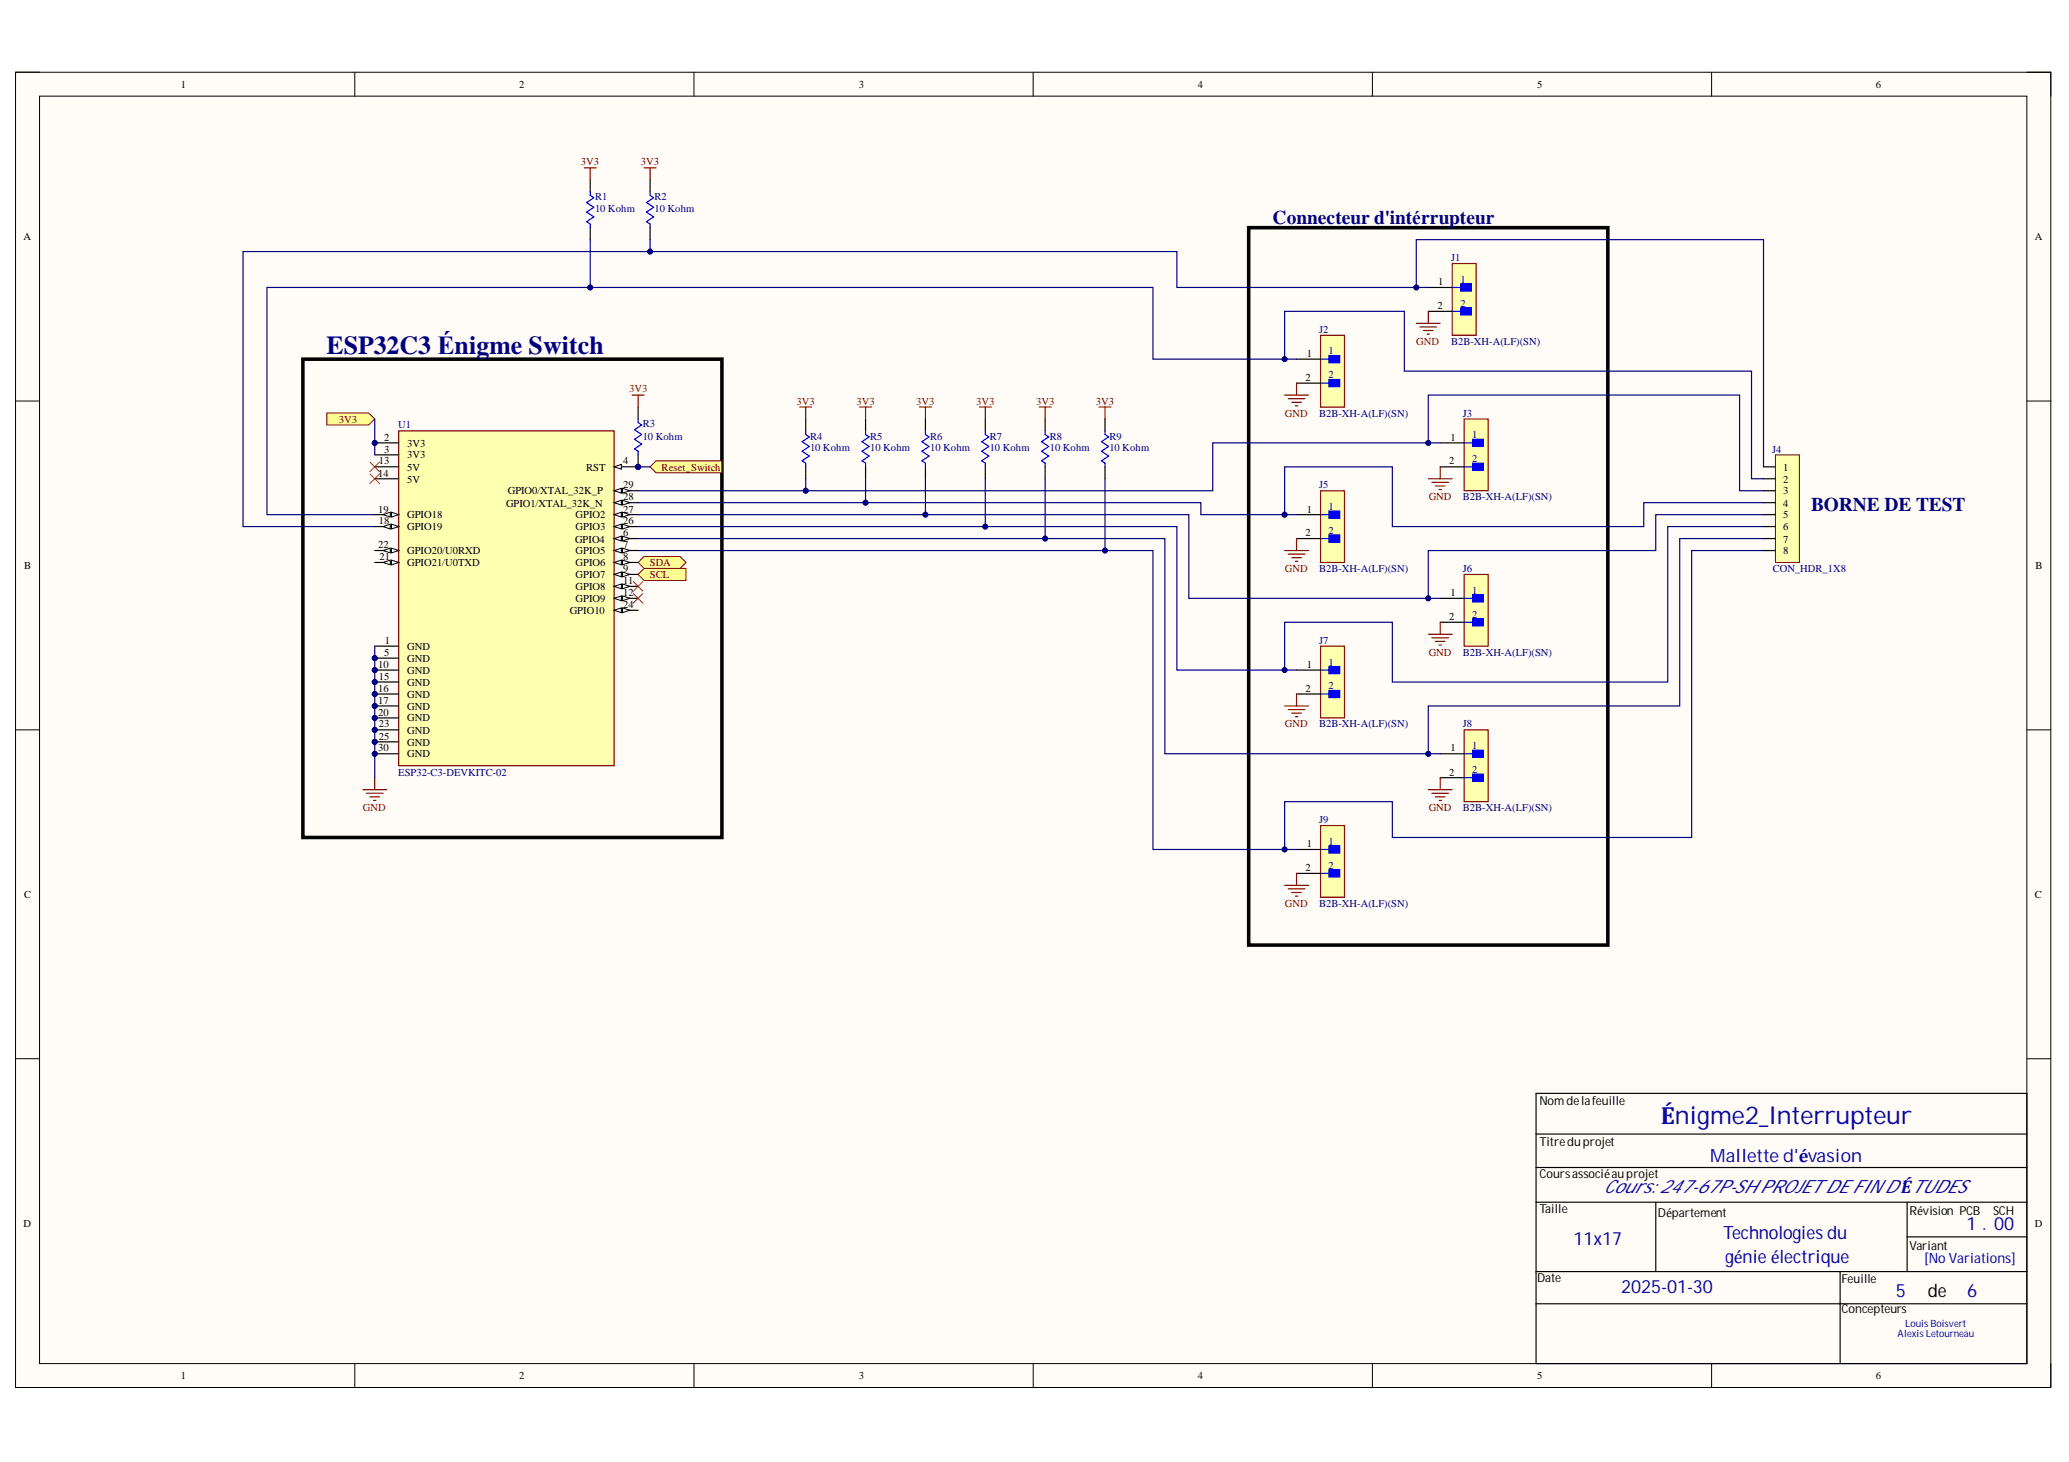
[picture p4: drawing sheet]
<svg xmlns="http://www.w3.org/2000/svg" width="297mm" height="210mm" viewBox="0 0 297 210" stroke-linecap="round" stroke-linejoin="round" font-family="sans-serif">
<defs><g id="words">
<text font-size="3.7" fill="#000080" x="46.9" y="50.8">ESP32C3 Énigme Switch</text>
<text font-size="3.5" fill="#0000bf" x="238.4" y="161.4">Énigme2_Interrupteur</text>
<g font-size="2.8" fill="#000080">
<text x="182.7" y="32.1">Connecteur d'intérrupteur</text>
<text x="260" y="73.3">BORNE DE TEST</text>
</g>
<g font-size="2.6" fill="#0000bf">
<text x="245.5" y="166.8">Mallette d'évasion</text>
<text x="230.2" y="171.3">Cours: 247-67P-SH PROJET DE FIN D'ÉTUDES</text>
<text x="225.9" y="178.8">11x17</text>
<text x="247.4" y="177.8">Technologiesdu</text>
<text x="282.3" y="176.7">1 . 00</text>
<text x="232.8" y="185.6">2025-01-30</text>
<text x="247.7" y="181.3">génie électrique</text>
<text x="272.2" y="186.3">5</text>
<text x="282.4" y="186.3">6</text>
</g>
<text font-size="2.6" x="276.7" y="186.3">de</text>
<text font-size="2" fill="#0000bf" x="276.2" y="181.4">[No Variations]</text>
<g font-size="1.8">
<text x="221" y="158.7">Nomdelafeuille</text>
<text x="221" y="164.5">Titreduprojet</text>
<text x="221" y="169.1">Coursassociéauprojet</text>
<text x="221" y="174.1">Taille</text>
<text x="238" y="174.8">Département</text>
<text x="274.1" y="174.5">Révision PCB</text>
<text x="274.1" y="179.4">Variant</text>
<text x="286.1" y="174.5">SCH</text>
<text x="220.7" y="184.1">Date</text>
<text x="264.4" y="184.3">Feuille</text>
<text x="264.4" y="188.6">Concepteurs</text>
</g>
<g font-size="1.5">
<text x="26" y="12.6">1</text>
<text x="74.5" y="12.6">2</text>
<text x="123.3" y="12.6">3</text>
<text x="172" y="12.6">4</text>
<text x="220.7" y="12.6">5</text>
<text x="269.3" y="12.6">6</text>
<text x="3.4" y="34.5">A</text>
<text x="292.1" y="34.5">A</text>
<text x="206.5" y="41">1</text>
<text x="206.4" y="44.4">2</text>
<text x="187.6" y="51.3">1</text>
<text x="187.4" y="54.7">2</text>
<text x="55.1" y="63.3">2</text>
<text x="55.1" y="65">3</text>
<text x="58.4" y="64.1">3V3</text>
<text x="58.4" y="65.8">3V3</text>
<text x="208.2" y="63.3">1</text>
<text x="54.3" y="68.4">14</text>
<text x="54.4" y="66.7">13</text>
<text x="58.4" y="67.6">5V</text>
<text x="58.4" y="69.3">5V</text>
<text x="72.9" y="71">GPIO0/XTAL_32K_P</text>
<text x="84.2" y="67.6">RST</text>
<text x="89.5" y="66.7">4</text>
<text x="89.5" y="70.1">29</text>
<text x="89.5" y="71.8">28</text>
<text x="208.1" y="66.7">2</text>
<text x="256" y="67.6">1</text>
<text x="256" y="69.3">2</text>
<text x="256" y="71">3</text>
<text x="54.3" y="73.6">19</text>
<text x="54.4" y="75.3">18</text>
<text x="58.4" y="74.4">GPIO18</text>
<text x="58.4" y="76.1">GPIO19</text>
<text x="72.7" y="72.7">GPIO1/XTAL_32K_N</text>
<text x="82.6" y="77.9">GPIO4</text>
<text x="82.6" y="74.4">GPIO2</text>
<text x="82.6" y="76.1">GPIO3</text>
<text x="89.5" y="73.6">27</text>
<text x="89.5" y="75.3">26</text>
<text x="89.5" y="77">6</text>
<text x="187.4" y="77">2</text>
<text x="187.6" y="73.6">1</text>
<text x="256" y="72.7">4</text>
<text x="256" y="74.4">5</text>
<text x="256" y="76.1">6</text>
<text x="256" y="77.9">7</text>
<text x="3.5" y="81.7">B</text>
<text x="54.3" y="78.7">22</text>
<text x="54.5" y="80.4">21</text>
<text x="58.4" y="79.6">GPIO20/U0RXD</text>
<text x="58.4" y="81.3">GPIO21/U0TXD</text>
<text x="82.6" y="79.6">GPIO5</text>
<text x="82.6" y="81.3">GPIO6</text>
<text x="82.6" y="83">GPIO7</text>
<text x="89.5" y="78.7">7</text>
<text x="89.5" y="80.4">8</text>
<text x="89.5" y="82.1">9</text>
<text x="89.5" y="83.9">11</text>
<text x="256" y="79.6">8</text>
<text x="292.2" y="81.7">B</text>
<text x="81.8" y="88.1">GPIO10</text>
<text x="82.6" y="84.7">GPIO8</text>
<text x="82.6" y="86.4">GPIO9</text>
<text x="89.5" y="85.6">12</text>
<text x="89.5" y="87.3">24</text>
<text x="208.1" y="89">2</text>
<text x="208.2" y="85.6">1</text>
<text x="54.3" y="95.9">10</text>
<text x="55.1" y="94.2">5</text>
<text x="55.2" y="92.4">1</text>
<text x="58.4" y="93.3">GND</text>
<text x="58.4" y="95">GND</text>
<text x="187.6" y="95.9">1</text>
<text x="54.3" y="99.4">16</text>
<text x="54.3" y="101">17</text>
<text x="54.4" y="97.6">15</text>
<text x="58.4" y="96.7">GND</text>
<text x="58.4" y="98.4">GND</text>
<text x="58.4" y="100.2">GND</text>
<text x="58.4" y="101.9">GND</text>
<text x="187.4" y="99.4">2</text>
<text x="54.3" y="102.7">20</text>
<text x="54.3" y="107.9">30</text>
<text x="54.4" y="104.4">23</text>
<text x="54.4" y="106.2">25</text>
<text x="58.4" y="103.6">GND</text>
<text x="58.4" y="105.3">GND</text>
<text x="58.4" y="107">GND</text>
<text x="208.2" y="107.9">1</text>
<text x="58.4" y="108.7">GND</text>
<text x="208.1" y="111.3">2</text>
<text x="187.4" y="125">2</text>
<text x="187.6" y="121.7">1</text>
<text x="3.5" y="128.9">C</text>
<text x="292.1" y="128.9">C</text>
<text x="3.4" y="176.1">D</text>
<text x="292.1" y="176.1">D</text>
<text x="26" y="198">1</text>
<text x="74.5" y="198">2</text>
<text x="123.3" y="198">3</text>
<text x="172" y="198">4</text>
<text x="220.7" y="198">5</text>
<text x="269.3" y="198">6</text>
</g>
<g font-size="1.5" fill="#800000">
<text x="83.4" y="23.7">3V3</text>
<text x="92" y="23.7">3V3</text>
<text x="203.3" y="49.5">GND</text>
<text x="90.3" y="56.4">3V3</text>
<text x="114.4" y="58.1">3V3</text>
<text x="123" y="58.1">3V3</text>
<text x="131.5" y="58.1">3V3</text>
<text x="140.2" y="58.1">3V3</text>
<text x="148.8" y="58.1">3V3</text>
<text x="157.3" y="58.1">3V3</text>
<text x="184.5" y="59.8">GND</text>
<text x="48.6" y="60.7">3V3</text>
<text x="95" y="67.6">Reset_Switch</text>
<text x="205.1" y="71.8">GND</text>
<text x="93.3" y="81.3">SDA</text>
<text x="93.3" y="83">SCL</text>
<text x="184.5" y="82.1">GND</text>
<text x="205.1" y="94.2">GND</text>
<text x="184.5" y="104.4">GND</text>
<text x="52.1" y="116.5">GND</text>
<text x="205.1" y="116.5">GND</text>
<text x="184.5" y="130.2">GND</text>
</g>
<g font-size="1.5" fill="#000080">
<text x="85.4" y="28.7">R1</text>
<text x="94" y="28.7">R2</text>
<text x="85.4" y="30.5">10 Kohm</text>
<text x="94" y="30.5">10 Kohm</text>
<text x="208.3" y="37.5">J1</text>
<text x="209.7" y="40.6">1</text>
<text x="189.4" y="47.8">J2</text>
<text x="209.7" y="44">2</text>
<text x="190.7" y="50.9">1</text>
<text x="208.3" y="49.5">B2B-XH-A(LF)(SN)</text>
<text x="189.4" y="59.8">B2B-XH-A(LF)(SN)</text>
<text x="190.7" y="54.3">2</text>
<text x="210" y="59.8">J3</text>
<text x="57.2" y="61.5">U1</text>
<text x="92.3" y="61.3">R3</text>
<text x="92.3" y="63.1">10 Kohm</text>
<text x="116.3" y="63.1">R4</text>
<text x="116.3" y="64.8">10 Kohm</text>
<text x="124.9" y="63.1">R5</text>
<text x="124.9" y="64.8">10 Kohm</text>
<text x="133.6" y="63.1">R6</text>
<text x="133.6" y="64.8">10 Kohm</text>
<text x="142.1" y="63.1">R7</text>
<text x="142.1" y="64.8">10 Kohm</text>
<text x="150.7" y="63.1">R8</text>
<text x="150.7" y="64.8">10 Kohm</text>
<text x="159.3" y="63.1">R9</text>
<text x="159.3" y="64.8">10 Kohm</text>
<text x="211.4" y="62.9">1</text>
<text x="254.4" y="65">J4</text>
<text x="189.4" y="70.1">J5</text>
<text x="210" y="71.8">B2B-XH-A(LF)(SN)</text>
<text x="211.4" y="66.3">2</text>
<text x="190.7" y="73.2">1</text>
<text x="190.7" y="76.6">2</text>
<text x="189.4" y="82.1">B2B-XH-A(LF)(SN)</text>
<text x="210" y="82.1">J6</text>
<text x="254.5" y="82.1">CON_HDR_1X8</text>
<text x="211.4" y="85.2">1</text>
<text x="211.4" y="88.7">2</text>
<text x="189.4" y="92.4">J7</text>
<text x="190.7" y="95.6">1</text>
<text x="210" y="94.2">B2B-XH-A(LF)(SN)</text>
<text x="190.7" y="98.9">2</text>
<text x="189.4" y="104.4">B2B-XH-A(LF)(SN)</text>
<text x="210" y="104.4">J8</text>
<text x="211.4" y="107.5">1</text>
<text x="57.2" y="111.3">ESP32-C3-DEVKITC-02</text>
<text x="211.4" y="111">2</text>
<text x="189.4" y="118.2">J9</text>
<text x="210" y="116.5">B2B-XH-A(LF)(SN)</text>
<text x="190.7" y="121.3">1</text>
<text x="190.7" y="124.7">2</text>
<text x="189.4" y="130.2">B2B-XH-A(LF)(SN)</text>
</g>
<g font-size="1.4" fill="#0000bf">
<text x="273.5" y="190.5">LouisBoisvert</text>
<text x="272.4" y="192">AlexisLetourneau</text>
</g>
</g></defs>
<path d="M2.2 10.4h292.2v188.8h-292.2z" fill-rule="evenodd" fill="#fffcf8"/>
<path d="M2.2 10.4h292.2v188.8h-292.2z" fill="none" stroke="#000" stroke-width=".14"/>
<path d="M5.7 13.8h285.3v182h-285.3z" fill-rule="evenodd" fill="#fffcf8"/>
<g fill="none" stroke="#000" stroke-width=".14">
<path d="M2.2 10.4h3.5M5.7 13.8h285.3v182h-285.3zM50.9 10.4v3.4M99.6 10.4v3.4M148.3 10.4v3.4M197 10.4v3.4M245.7 10.4v3.4M291 10.4h3.4v3.4M2.2 57.6h3.5M291 57.6h3.4M2.2 104.8h3.5M291 104.8h3.4"/>
<path d="M2.2 152h3.5M291 152h3.4M50.9 195.8v3.4M99.6 195.8v3.4M148.3 195.8v3.4M197 195.8v3.4M245.7 195.8v3.4M294.4 195.8v3.4"/>
</g>
<path d="M220.5 157h70.5v38.8h-70.5zM220.5 167.6h70.5M220.5 162.8h70.5M220.5 172.6h70.5M237.7 172.6v10M273.8 172.6v10M273.8 177.6h17.2M220.5 182.6h70.5M220.5 187.2h70.5M264.2 182.6v13.1" fill="none" stroke="#000" stroke-width=".17"/>
<circle cx="91.6" cy="67" r=".34" fill="#000080"/>
<circle cx="91.6" cy="67" r=".34" fill="none" stroke="#000080" stroke-width=".14"/>
<circle cx="53.8" cy="63.6" r=".34" fill="#000080"/>
<circle cx="53.8" cy="63.6" r=".34" fill="none" stroke="#000080" stroke-width=".14"/>
<circle cx="53.8" cy="94.5" r=".34" fill="#000080"/>
<circle cx="53.8" cy="94.5" r=".34" fill="none" stroke="#000080" stroke-width=".14"/>
<circle cx="53.8" cy="96.2" r=".34" fill="#000080"/>
<circle cx="53.8" cy="96.2" r=".34" fill="none" stroke="#000080" stroke-width=".14"/>
<circle cx="53.8" cy="97.9" r=".34" fill="#000080"/>
<circle cx="53.8" cy="97.9" r=".34" fill="none" stroke="#000080" stroke-width=".14"/>
<circle cx="53.8" cy="99.6" r=".34" fill="#000080"/>
<circle cx="53.8" cy="99.6" r=".34" fill="none" stroke="#000080" stroke-width=".14"/>
<circle cx="53.8" cy="101.4" r=".34" fill="#000080"/>
<circle cx="53.8" cy="101.4" r=".34" fill="none" stroke="#000080" stroke-width=".14"/>
<circle cx="53.8" cy="103.1" r=".34" fill="#000080"/>
<circle cx="53.8" cy="103.1" r=".34" fill="none" stroke="#000080" stroke-width=".14"/>
<circle cx="53.8" cy="104.8" r=".34" fill="#000080"/>
<circle cx="53.8" cy="104.8" r=".34" fill="none" stroke="#000080" stroke-width=".14"/>
<circle cx="53.8" cy="106.5" r=".34" fill="#000080"/>
<circle cx="53.8" cy="106.5" r=".34" fill="none" stroke="#000080" stroke-width=".14"/>
<circle cx="53.8" cy="108.2" r=".34" fill="#000080"/>
<circle cx="53.8" cy="108.2" r=".34" fill="none" stroke="#000080" stroke-width=".14"/>
<path d="M57.2 61.9h31v48h-31z" fill-rule="evenodd" fill="#ffffb0"/>
<path d="M57.2 61.9h31v48h-31z" fill="none" stroke="#800000" stroke-width=".17"/>
<path d="M88.2 67h3.4" fill="none" stroke="#000" stroke-width=".17"/>
<path d="M88.2 67l1-.3v.7z" fill="#f8fcff"/>
<path d="M88.2 67l1-.3v.7z" fill="none" stroke="#000" stroke-width=".14"/>
<circle cx="91.6" cy="67" r=".34" fill="#000080"/>
<circle cx="91.6" cy="67" r=".34" fill="none" stroke="#000080" stroke-width=".14"/>
<path d="M88.2 70.5h3.4" fill="none" stroke="#000" stroke-width=".17"/>
<path d="M88.2 70.5l1-.4v.7z" fill="#f8fcff"/>
<path d="M88.2 70.5l1-.4v.7z" fill="none" stroke="#000" stroke-width=".14"/>
<path d="M89.4 70.1l1 .4-1 .3z" fill="#f8fcff"/>
<path d="M89.4 70.1l1 .4-1 .3z" fill="none" stroke="#000" stroke-width=".14"/>
<path d="M88.2 72.2h3.4" fill="none" stroke="#000" stroke-width=".17"/>
<path d="M88.2 72.2l1-.4v.7z" fill="#f8fcff"/>
<path d="M88.2 72.2l1-.4v.7z" fill="none" stroke="#000" stroke-width=".14"/>
<path d="M89.4 71.8l1 .4-1 .3z" fill="#f8fcff"/>
<path d="M89.4 71.8l1 .4-1 .3z" fill="none" stroke="#000" stroke-width=".14"/>
<path d="M88.2 73.9h3.4" fill="none" stroke="#000" stroke-width=".17"/>
<path d="M88.2 73.9l1-.4v.7z" fill="#f8fcff"/>
<path d="M88.2 73.9l1-.4v.7z" fill="none" stroke="#000" stroke-width=".14"/>
<path d="M89.4 73.5l1 .4-1 .3z" fill="#f8fcff"/>
<path d="M89.4 73.5l1 .4-1 .3z" fill="none" stroke="#000" stroke-width=".14"/>
<path d="M88.2 75.6h3.4" fill="none" stroke="#000" stroke-width=".17"/>
<path d="M88.2 75.6l1-.3v.6z" fill="#f8fcff"/>
<path d="M88.2 75.6l1-.3v.6z" fill="none" stroke="#000" stroke-width=".14"/>
<path d="M89.4 75.3l1 .3-1 .3z" fill="#f8fcff"/>
<path d="M89.4 75.3l1 .3-1 .3z" fill="none" stroke="#000" stroke-width=".14"/>
<path d="M88.2 77.3h3.4" fill="none" stroke="#000" stroke-width=".17"/>
<path d="M88.2 77.3l1-.3v.7z" fill="#f8fcff"/>
<path d="M88.2 77.3l1-.3v.7z" fill="none" stroke="#000" stroke-width=".14"/>
<path d="M89.4 77l1 .3-1 .4z" fill="#f8fcff"/>
<path d="M89.4 77l1 .3-1 .4z" fill="none" stroke="#000" stroke-width=".14"/>
<path d="M88.2 79h3.4" fill="none" stroke="#000" stroke-width=".17"/>
<path d="M88.2 79l1-.3v.7z" fill="#f8fcff"/>
<path d="M88.2 79l1-.3v.7z" fill="none" stroke="#000" stroke-width=".14"/>
<path d="M89.4 78.7l1 .3-1 .4z" fill="#f8fcff"/>
<path d="M89.4 78.7l1 .3-1 .4z" fill="none" stroke="#000" stroke-width=".14"/>
<path d="M88.2 80.8h3.4" fill="none" stroke="#000" stroke-width=".17"/>
<path d="M88.2 80.8l1-.4v.7z" fill="#f8fcff"/>
<path d="M88.2 80.8l1-.4v.7z" fill="none" stroke="#000" stroke-width=".14"/>
<path d="M89.4 80.4l1 .4-1 .3z" fill="#f8fcff"/>
<path d="M89.4 80.4l1 .4-1 .3z" fill="none" stroke="#000" stroke-width=".14"/>
<path d="M88.2 82.5h3.4" fill="none" stroke="#000" stroke-width=".17"/>
<path d="M88.2 82.5l1-.4v.7z" fill="#f8fcff"/>
<path d="M88.2 82.5l1-.4v.7z" fill="none" stroke="#000" stroke-width=".14"/>
<path d="M89.4 82.1l1 .4-1 .3z" fill="#f8fcff"/>
<path d="M89.4 82.1l1 .4-1 .3z" fill="none" stroke="#000" stroke-width=".14"/>
<path d="M88.2 84.2h3.4" fill="none" stroke="#000" stroke-width=".17"/>
<path d="M88.2 84.2l1-.4v.7z" fill="#f8fcff"/>
<path d="M88.2 84.2l1-.4v.7z" fill="none" stroke="#000" stroke-width=".14"/>
<path d="M89.4 83.8l1 .4-1 .3z" fill="#f8fcff"/>
<path d="M89.4 83.8l1 .4-1 .3z" fill="none" stroke="#000" stroke-width=".14"/>
<path d="M88.2 85.9h3.4" fill="none" stroke="#000" stroke-width=".17"/>
<path d="M88.2 85.9l1-.3v.6z" fill="#f8fcff"/>
<path d="M88.2 85.9l1-.3v.6z" fill="none" stroke="#000" stroke-width=".14"/>
<path d="M89.4 85.6l1 .3-1 .3z" fill="#f8fcff"/>
<path d="M89.4 85.6l1 .3-1 .3z" fill="none" stroke="#000" stroke-width=".14"/>
<path d="M88.2 87.6h3.4" fill="none" stroke="#000" stroke-width=".17"/>
<path d="M88.2 87.6l1-.3v.7z" fill="#f8fcff"/>
<path d="M88.2 87.6l1-.3v.7z" fill="none" stroke="#000" stroke-width=".14"/>
<path d="M89.4 87.3l1 .3-1 .4z" fill="#f8fcff"/>
<path d="M89.4 87.3l1 .3-1 .4z" fill="none" stroke="#000" stroke-width=".14"/>
<path d="M53.8 63.6h3.4" fill="none" stroke="#000" stroke-width=".17"/>
<circle cx="53.8" cy="63.6" r=".34" fill="#000080"/>
<circle cx="53.8" cy="63.6" r=".34" fill="none" stroke="#000080" stroke-width=".14"/>
<path d="M53.8 65.3h3.4M53.8 67h3.4M53.8 68.7h3.4M53.8 73.9h3.4" fill="none" stroke="#000" stroke-width=".17"/>
<path d="M56.2 73.5l1 .4-1 .3z" fill="#f8fcff"/>
<path d="M56.2 73.5l1 .4-1 .3z" fill="none" stroke="#000" stroke-width=".14"/>
<path d="M55 73.9l1-.4v.7z" fill="#f8fcff"/>
<path d="M55 73.9l1-.4v.7z" fill="none" stroke="#000" stroke-width=".14"/>
<path d="M53.8 75.6h3.4" fill="none" stroke="#000" stroke-width=".17"/>
<path d="M56.2 75.3l1 .3-1 .3z" fill="#f8fcff"/>
<path d="M56.2 75.3l1 .3-1 .3z" fill="none" stroke="#000" stroke-width=".14"/>
<path d="M55 75.6l1-.3v.6z" fill="#f8fcff"/>
<path d="M55 75.6l1-.3v.6z" fill="none" stroke="#000" stroke-width=".14"/>
<path d="M53.8 79h3.4" fill="none" stroke="#000" stroke-width=".17"/>
<path d="M56.2 78.7l1 .3-1 .4z" fill="#f8fcff"/>
<path d="M56.2 78.7l1 .3-1 .4z" fill="none" stroke="#000" stroke-width=".14"/>
<path d="M55 79l1-.3v.7z" fill="#f8fcff"/>
<path d="M55 79l1-.3v.7z" fill="none" stroke="#000" stroke-width=".14"/>
<path d="M53.8 80.8h3.4" fill="none" stroke="#000" stroke-width=".17"/>
<path d="M56.2 80.4l1 .4-1 .3z" fill="#f8fcff"/>
<path d="M56.2 80.4l1 .4-1 .3z" fill="none" stroke="#000" stroke-width=".14"/>
<path d="M55 80.8l1-.4v.7z" fill="#f8fcff"/>
<path d="M55 80.8l1-.4v.7z" fill="none" stroke="#000" stroke-width=".14"/>
<path d="M53.8 92.8h3.4M53.8 94.5h3.4" fill="none" stroke="#000" stroke-width=".17"/>
<circle cx="53.8" cy="94.5" r=".34" fill="#000080"/>
<circle cx="53.8" cy="94.5" r=".34" fill="none" stroke="#000080" stroke-width=".14"/>
<path d="M53.8 96.2h3.4" fill="none" stroke="#000" stroke-width=".17"/>
<circle cx="53.8" cy="96.2" r=".34" fill="#000080"/>
<circle cx="53.8" cy="96.2" r=".34" fill="none" stroke="#000080" stroke-width=".14"/>
<path d="M53.8 97.9h3.4" fill="none" stroke="#000" stroke-width=".17"/>
<circle cx="53.8" cy="97.9" r=".34" fill="#000080"/>
<circle cx="53.8" cy="97.9" r=".34" fill="none" stroke="#000080" stroke-width=".14"/>
<path d="M53.8 99.6h3.4" fill="none" stroke="#000" stroke-width=".17"/>
<circle cx="53.8" cy="99.6" r=".34" fill="#000080"/>
<circle cx="53.8" cy="99.6" r=".34" fill="none" stroke="#000080" stroke-width=".14"/>
<path d="M53.8 101.4h3.4" fill="none" stroke="#000" stroke-width=".17"/>
<circle cx="53.8" cy="101.4" r=".34" fill="#000080"/>
<circle cx="53.8" cy="101.4" r=".34" fill="none" stroke="#000080" stroke-width=".14"/>
<path d="M53.8 103.1h3.4" fill="none" stroke="#000" stroke-width=".17"/>
<circle cx="53.8" cy="103.1" r=".34" fill="#000080"/>
<circle cx="53.8" cy="103.1" r=".34" fill="none" stroke="#000080" stroke-width=".14"/>
<path d="M53.8 104.8h3.4" fill="none" stroke="#000" stroke-width=".17"/>
<circle cx="53.8" cy="104.8" r=".34" fill="#000080"/>
<circle cx="53.8" cy="104.8" r=".34" fill="none" stroke="#000080" stroke-width=".14"/>
<path d="M53.8 106.5h3.4" fill="none" stroke="#000" stroke-width=".17"/>
<circle cx="53.8" cy="106.5" r=".34" fill="#000080"/>
<circle cx="53.8" cy="106.5" r=".34" fill="none" stroke="#000080" stroke-width=".14"/>
<path d="M53.8 108.2h3.4" fill="none" stroke="#000" stroke-width=".17"/>
<circle cx="53.8" cy="108.2" r=".34" fill="#000080"/>
<circle cx="53.8" cy="108.2" r=".34" fill="none" stroke="#000080" stroke-width=".14"/>
<path d="M52.1 113.4h3.4M52.6 113.9h2.4M53.1 114.4h1.4M53.6 114.9h.4M53.8 111.7v1.7" fill="none" stroke="#800000" stroke-width=".17"/>
<path d="M53.1 66.3l1.4 1.4M53.1 68.1l1.4 1.3M54.5 66.3l-1.4 1.4M54.5 68.1l-1.4 1.3M90.9 85.2l1.4 1.4M90.9 83.5l1.4 1.4M92.3 85.2l-1.4 1.4M92.3 83.5l-1.4 1.4" fill="none" stroke="#f00" stroke-width=".14"/>
<path d="M179.3 32.7h51.5v103h-51.5zM43.5 51.6h60.1v68.6h-60.1z" fill="none" stroke="#000" stroke-width=".51"/>
<path d="M208.5 37.8h3.4v10.3h-3.4z" fill-rule="evenodd" fill="#ffffb0"/>
<path d="M208.5 37.8h3.4v10.3h-3.4z" fill="none" stroke="#800000" stroke-width=".17"/>
<path d="M209.7 40.8h1.5v1h-1.5z" fill-rule="evenodd" fill="#00f"/>
<path d="M208.5 41.3h1.2M209.7 40.8h1.5v1h-1.5z" fill="none" stroke="#00f" stroke-width=".17"/>
<path d="M209.7 44.2h1.5v1h-1.5z" fill-rule="evenodd" fill="#00f"/>
<path d="M208.5 44.7h1.2M209.7 44.2h1.5v1h-1.5z" fill="none" stroke="#00f" stroke-width=".17"/>
<path d="M205.1 41.3h3.4M205.1 44.7h3.4" fill="none" stroke="#000" stroke-width=".17"/>
<path d="M189.6 48.1h3.4v10.3h-3.4z" fill-rule="evenodd" fill="#ffffb0"/>
<path d="M189.6 48.1h3.4v10.3h-3.4z" fill="none" stroke="#800000" stroke-width=".17"/>
<path d="M190.8 51.1h1.5v1h-1.5z" fill-rule="evenodd" fill="#00f"/>
<path d="M189.6 51.6h1.2M190.8 51.1h1.5v1h-1.5z" fill="none" stroke="#00f" stroke-width=".17"/>
<path d="M190.8 54.5h1.5v1h-1.5z" fill-rule="evenodd" fill="#00f"/>
<path d="M189.6 55h1.2M190.8 54.5h1.5v1h-1.5z" fill="none" stroke="#00f" stroke-width=".17"/>
<path d="M186.1 51.6h3.5M186.1 55h3.5" fill="none" stroke="#000" stroke-width=".17"/>
<path d="M210.2 60.2h3.5v10.3h-3.5z" fill-rule="evenodd" fill="#ffffb0"/>
<path d="M210.2 60.2h3.5v10.3h-3.5z" fill="none" stroke="#800000" stroke-width=".17"/>
<path d="M211.4 63.1h1.6v1h-1.6z" fill-rule="evenodd" fill="#00f"/>
<path d="M210.2 63.6h1.2M211.4 63.1h1.6v1h-1.6z" fill="none" stroke="#00f" stroke-width=".17"/>
<path d="M211.4 66.5h1.6v1h-1.6z" fill-rule="evenodd" fill="#00f"/>
<path d="M210.2 67h1.2M211.4 66.5h1.6v1h-1.6z" fill="none" stroke="#00f" stroke-width=".17"/>
<path d="M206.8 63.6h3.4M206.8 67h3.4" fill="none" stroke="#000" stroke-width=".17"/>
<path d="M189.6 70.5h3.4v10.3h-3.4z" fill-rule="evenodd" fill="#ffffb0"/>
<path d="M189.6 70.5h3.4v10.3h-3.4z" fill="none" stroke="#800000" stroke-width=".17"/>
<path d="M190.8 73.4h1.5v1h-1.5z" fill-rule="evenodd" fill="#00f"/>
<path d="M189.6 73.9h1.2M190.8 73.4h1.5v1h-1.5z" fill="none" stroke="#00f" stroke-width=".17"/>
<path d="M190.8 76.8h1.5v1h-1.5z" fill-rule="evenodd" fill="#00f"/>
<path d="M189.6 77.3h1.2M190.8 76.8h1.5v1h-1.5z" fill="none" stroke="#00f" stroke-width=".17"/>
<path d="M186.1 73.9h3.5M186.1 77.3h3.5" fill="none" stroke="#000" stroke-width=".17"/>
<path d="M210.2 82.5h3.5v10.3h-3.5z" fill-rule="evenodd" fill="#ffffb0"/>
<path d="M210.2 82.5h3.5v10.3h-3.5z" fill="none" stroke="#800000" stroke-width=".17"/>
<path d="M211.4 85.4h1.6v1h-1.6z" fill-rule="evenodd" fill="#00f"/>
<path d="M210.2 85.9h1.2M211.4 85.4h1.6v1h-1.6z" fill="none" stroke="#00f" stroke-width=".17"/>
<path d="M211.4 88.8h1.6v1.1h-1.6z" fill-rule="evenodd" fill="#00f"/>
<path d="M210.2 89.3h1.2M211.4 88.8h1.6v1.1h-1.6z" fill="none" stroke="#00f" stroke-width=".17"/>
<path d="M206.8 85.9h3.4M206.8 89.3h3.4" fill="none" stroke="#000" stroke-width=".17"/>
<path d="M189.6 92.8h3.4v10.3h-3.4z" fill-rule="evenodd" fill="#ffffb0"/>
<path d="M189.6 92.8h3.4v10.3h-3.4z" fill="none" stroke="#800000" stroke-width=".17"/>
<path d="M190.8 95.7h1.5v1h-1.5z" fill-rule="evenodd" fill="#00f"/>
<path d="M189.6 96.2h1.2M190.8 95.7h1.5v1h-1.5z" fill="none" stroke="#00f" stroke-width=".17"/>
<path d="M190.8 99.1h1.5v1.1h-1.5z" fill-rule="evenodd" fill="#00f"/>
<path d="M189.6 99.6h1.2M190.8 99.1h1.5v1.1h-1.5z" fill="none" stroke="#00f" stroke-width=".17"/>
<path d="M186.1 96.2h3.5M186.1 99.6h3.5" fill="none" stroke="#000" stroke-width=".17"/>
<path d="M210.2 104.8h3.5v10.3h-3.5z" fill-rule="evenodd" fill="#ffffb0"/>
<path d="M210.2 104.8h3.5v10.3h-3.5z" fill="none" stroke="#800000" stroke-width=".17"/>
<path d="M211.4 107.7h1.6v1h-1.6z" fill-rule="evenodd" fill="#00f"/>
<path d="M210.2 108.2h1.2M211.4 107.7h1.6v1h-1.6z" fill="none" stroke="#00f" stroke-width=".17"/>
<path d="M211.4 111.1h1.6v1.1h-1.6z" fill-rule="evenodd" fill="#00f"/>
<path d="M210.2 111.7h1.2M211.4 111.1h1.6v1.1h-1.6z" fill="none" stroke="#00f" stroke-width=".17"/>
<path d="M206.8 108.2h3.4M206.8 111.7h3.4" fill="none" stroke="#000" stroke-width=".17"/>
<path d="M189.6 118.5h3.4v10.3h-3.4z" fill-rule="evenodd" fill="#ffffb0"/>
<path d="M189.6 118.5h3.4v10.3h-3.4z" fill="none" stroke="#800000" stroke-width=".17"/>
<path d="M190.8 121.4h1.5v1.1h-1.5z" fill-rule="evenodd" fill="#00f"/>
<path d="M189.6 122h1.2M190.8 121.4h1.5v1.1h-1.5z" fill="none" stroke="#00f" stroke-width=".17"/>
<path d="M190.8 124.9h1.5v1h-1.5z" fill-rule="evenodd" fill="#00f"/>
<path d="M189.6 125.4h1.2M190.8 124.9h1.5v1h-1.5z" fill="none" stroke="#00f" stroke-width=".17"/>
<path d="M186.1 122h3.5M186.1 125.4h3.5" fill="none" stroke="#000" stroke-width=".17"/>
<path d="M92.5 79.9h5.1l.9 .9-.9 .8h-5.1l-.9-.8z" fill-rule="evenodd" fill="#ffff80"/>
<path d="M92.5 79.9h5.1l.9 .9-.9 .8h-5.1l-.9-.8z" fill="none" stroke="#800000" stroke-width=".14"/>
<path d="M92.5 81.6h6v1.7h-6l-.9-.8z" fill-rule="evenodd" fill="#ffff80"/>
<path d="M92.5 81.6h6v1.7h-6l-.9-.8z" fill="none" stroke="#800000" stroke-width=".14"/>
<g fill="none" stroke="#800000" stroke-width=".17">
<path d="M83.9 24.1h1.7M84.7 24.1v1.7M92.5 24.1h1.7M93.3 24.1v1.7M114.8 58.4h1.7M115.7 58.4v1.8M123.4 58.4h1.7M124.3 58.4v1.8M132 58.4h1.7M132.9 58.4v1.8M140.6 58.4h1.7M141.5 58.4v1.8"/>
<path d="M149.2 58.4h1.7M150 58.4v1.8M157.8 58.4h1.7M158.6 58.4v1.8M184.4 56.7h3.5M184.9 57.2h2.4M185.5 57.8h1.3M186 58.3h.3M186.1 55v1.7M203.3 46.4h3.5M203.9 46.9h2.4M204.4 47.4h1.3"/>
<path d="M204.9 48h.3M205.1 44.7v1.7M184.4 79h3.5M184.9 79.6h2.4M186.1 77.3v1.7M205.1 68.7h3.4M205.6 69.3h2.4M206.1 69.8h1.4M206.6 70.3h.3M206.8 67v1.7M185.5 80.1h1.3M186 80.6h.3"/>
<path d="M186.1 99.6v1.8M205.1 91.1h3.4M205.6 91.6h2.4M206.1 92.1h1.4M206.6 92.6h.3M206.8 89.3v1.8M184.4 101.4h3.5M184.9 101.9h2.4M185.5 102.4h1.3M186 102.9h.3M205.1 113.4h3.4M205.6 113.9h2.4"/>
<path d="M206.1 114.4h1.4M206.6 114.9h.3M206.8 111.7v1.7M184.4 127.1h3.5M184.9 127.6h2.4M185.5 128.1h1.3M186 128.7h.3M186.1 125.4v1.7"/>
</g>
<g fill="none" stroke="#000" stroke-width=".17">
<path d="M84.7 25.8v1.7M84.7 32.7v1.7M93.3 25.8v1.7M93.3 32.7v1.7M115.7 60.2v1.7M115.7 67v1.7M124.3 60.2v1.7M124.3 67v1.7M132.9 60.2v1.7M132.9 67v1.7M141.5 60.2v1.7M141.5 67v1.7"/>
<path d="M150 60.2v1.7M150 67v1.7M158.6 60.2v1.7M158.6 67v1.7"/>
</g>
<path d="M84.7 27.5v.5l.6 .4-1.1 .7 1.1 .7-1.1 .7 1.1 .6-1.1 .7 .5 .4v.5M93.3 27.5v.5l.5 .4-1 .7 1 .7-1 .7 1 .6-1 .7 .5 .4v.5M115.7 61.9v.5l.5 .3-1 .7 1 .7-1 .7 1 .7-1 .7 .5 .3v.5M124.3 61.9v.5l.5 .3-1 .7 1 .7-1 .7 1 .7-1 .7 .5 .3v.5M132.9 61.9v.5l.5 .3-1.1 .7 1.1 .7-1.1 .7 1.1 .7-1.1 .7 .6 .3v.5M141.5 61.9v.5l.5 .3-1.1 .7 1.1 .7-1.1 .7 1.1 .7-1.1 .7 .6 .3v.5M150 61.9v.5l.6 .3-1.1 .7 1.1 .7-1.1 .7 1.1 .7-1.1 .7 .5 .3v.5M158.6 61.9v.5l.6 .3-1.1 .7 1.1 .7-1.1 .7 1.1 .7-1.1 .7 .5 .3v.5" fill="none" stroke="#00f" stroke-width=".17"/>
<path d="M94.2 66.2h9.4v1.7h-9.4l-.9-.9z" fill-rule="evenodd" fill="#ffff80"/>
<path d="M94.2 66.2h9.4v1.7h-9.4l-.9-.9z" fill="none" stroke="#800000" stroke-width=".14"/>
<path d="M46.9 59.3h6l.9 .9-.9 .8h-6z" fill-rule="evenodd" fill="#ffff80"/>
<path d="M46.9 59.3h6l.9 .9-.9 .8h-6z" fill="none" stroke="#800000" stroke-width=".14"/>
<path d="M53.8 60.2v5.1" fill="none" stroke="#000080" stroke-width=".17"/>
<circle cx="53.8" cy="63.6" r=".34" fill="#000080"/>
<circle cx="53.8" cy="63.6" r=".34" fill="none" stroke="#000080" stroke-width=".14"/>
<path d="M53.8 92.8v18.9" fill="none" stroke="#000080" stroke-width=".17"/>
<circle cx="53.8" cy="94.5" r=".34" fill="#000080"/>
<circle cx="53.8" cy="94.5" r=".34" fill="none" stroke="#000080" stroke-width=".14"/>
<circle cx="53.8" cy="96.2" r=".34" fill="#000080"/>
<circle cx="53.8" cy="96.2" r=".34" fill="none" stroke="#000080" stroke-width=".14"/>
<circle cx="53.8" cy="97.9" r=".34" fill="#000080"/>
<circle cx="53.8" cy="97.9" r=".34" fill="none" stroke="#000080" stroke-width=".14"/>
<circle cx="53.8" cy="99.6" r=".34" fill="#000080"/>
<circle cx="53.8" cy="99.6" r=".34" fill="none" stroke="#000080" stroke-width=".14"/>
<circle cx="53.8" cy="101.4" r=".34" fill="#000080"/>
<circle cx="53.8" cy="101.4" r=".34" fill="none" stroke="#000080" stroke-width=".14"/>
<circle cx="53.8" cy="103.1" r=".34" fill="#000080"/>
<circle cx="53.8" cy="103.1" r=".34" fill="none" stroke="#000080" stroke-width=".14"/>
<circle cx="53.8" cy="104.8" r=".34" fill="#000080"/>
<circle cx="53.8" cy="104.8" r=".34" fill="none" stroke="#000080" stroke-width=".14"/>
<circle cx="53.8" cy="106.5" r=".34" fill="#000080"/>
<circle cx="53.8" cy="106.5" r=".34" fill="none" stroke="#000080" stroke-width=".14"/>
<circle cx="53.8" cy="108.2" r=".34" fill="#000080"/>
<circle cx="53.8" cy="108.2" r=".34" fill="none" stroke="#000080" stroke-width=".14"/>
<path d="M186.1 51.6h-20.6v-10.3h-127.2v32.6h15.5" fill="none" stroke="#000080" stroke-width=".17"/>
<circle cx="84.7" cy="41.3" r=".34" fill="#000080"/>
<circle cx="84.7" cy="41.3" r=".34" fill="none" stroke="#000080" stroke-width=".14"/>
<circle cx="184.4" cy="51.6" r=".34" fill="#000080"/>
<circle cx="184.4" cy="51.6" r=".34" fill="none" stroke="#000080" stroke-width=".14"/>
<path d="M84.7 34.4v6.9" fill="none" stroke="#000080" stroke-width=".17"/>
<circle cx="84.7" cy="41.3" r=".34" fill="#000080"/>
<circle cx="84.7" cy="41.3" r=".34" fill="none" stroke="#000080" stroke-width=".14"/>
<path d="M93.3 34.4v1.7" fill="none" stroke="#000080" stroke-width=".17"/>
<circle cx="93.3" cy="36.1" r=".34" fill="#000080"/>
<circle cx="93.3" cy="36.1" r=".34" fill="none" stroke="#000080" stroke-width=".14"/>
<path d="M203.3 41.3v-6.9h49.9v32.6" fill="none" stroke="#000080" stroke-width=".17"/>
<circle cx="203.3" cy="41.3" r=".34" fill="#000080"/>
<circle cx="203.3" cy="41.3" r=".34" fill="none" stroke="#000080" stroke-width=".14"/>
<path d="M184.4 51.6v-6.9h17.2v8.6h49.9v15.4h1.7" fill="none" stroke="#000080" stroke-width=".17"/>
<circle cx="184.4" cy="51.6" r=".34" fill="#000080"/>
<circle cx="184.4" cy="51.6" r=".34" fill="none" stroke="#000080" stroke-width=".14"/>
<path d="M205.1 41.3h-36.1v-5.2h-134.1v39.5h18.9" fill="none" stroke="#000080" stroke-width=".17"/>
<circle cx="93.3" cy="36.1" r=".34" fill="#000080"/>
<circle cx="93.3" cy="36.1" r=".34" fill="none" stroke="#000080" stroke-width=".14"/>
<circle cx="203.3" cy="41.3" r=".34" fill="#000080"/>
<circle cx="203.3" cy="41.3" r=".34" fill="none" stroke="#000080" stroke-width=".14"/>
<path d="M205.1 63.6v-6.9h44.6v13.8h3.5" fill="none" stroke="#000080" stroke-width=".17"/>
<circle cx="205.1" cy="63.6" r=".34" fill="#000080"/>
<circle cx="205.1" cy="63.6" r=".34" fill="none" stroke="#000080" stroke-width=".14"/>
<path d="M253.2 72.2h-17.2v3.4h-36.1v-8.6h-15.5v6.9" fill="none" stroke="#000080" stroke-width=".17"/>
<circle cx="184.4" cy="73.9" r=".34" fill="#000080"/>
<circle cx="184.4" cy="73.9" r=".34" fill="none" stroke="#000080" stroke-width=".14"/>
<path d="M253.2 73.9h-15.5v5.1h-32.6v6.9" fill="none" stroke="#000080" stroke-width=".17"/>
<circle cx="205.1" cy="85.9" r=".34" fill="#000080"/>
<circle cx="205.1" cy="85.9" r=".34" fill="none" stroke="#000080" stroke-width=".14"/>
<path d="M253.2 75.6h-13.8v22.3h-39.5v-8.6h-15.5v6.9" fill="none" stroke="#000080" stroke-width=".17"/>
<circle cx="184.4" cy="96.2" r=".34" fill="#000080"/>
<circle cx="184.4" cy="96.2" r=".34" fill="none" stroke="#000080" stroke-width=".14"/>
<path d="M253.2 77.3h-12v24.1h-36.1v6.8" fill="none" stroke="#000080" stroke-width=".17"/>
<circle cx="205.1" cy="108.2" r=".34" fill="#000080"/>
<circle cx="205.1" cy="108.2" r=".34" fill="none" stroke="#000080" stroke-width=".14"/>
<path d="M253.2 79h-10.3v41.2h-43v-5.1h-15.5v6.9" fill="none" stroke="#000080" stroke-width=".17"/>
<circle cx="184.4" cy="122" r=".34" fill="#000080"/>
<circle cx="184.4" cy="122" r=".34" fill="none" stroke="#000080" stroke-width=".14"/>
<path d="M91.6 79h73.9v43h20.6" fill="none" stroke="#000080" stroke-width=".17"/>
<circle cx="158.6" cy="79" r=".34" fill="#000080"/>
<circle cx="158.6" cy="79" r=".34" fill="none" stroke="#000080" stroke-width=".14"/>
<circle cx="184.4" cy="122" r=".34" fill="#000080"/>
<circle cx="184.4" cy="122" r=".34" fill="none" stroke="#000080" stroke-width=".14"/>
<path d="M158.6 68.7v10.3" fill="none" stroke="#000080" stroke-width=".17"/>
<circle cx="158.6" cy="79" r=".34" fill="#000080"/>
<circle cx="158.6" cy="79" r=".34" fill="none" stroke="#000080" stroke-width=".14"/>
<path d="M91.6 77.3h75.6v30.9h39.6" fill="none" stroke="#000080" stroke-width=".17"/>
<circle cx="150" cy="77.3" r=".34" fill="#000080"/>
<circle cx="150" cy="77.3" r=".34" fill="none" stroke="#000080" stroke-width=".14"/>
<circle cx="205.1" cy="108.2" r=".34" fill="#000080"/>
<circle cx="205.1" cy="108.2" r=".34" fill="none" stroke="#000080" stroke-width=".14"/>
<path d="M150 68.7v8.6" fill="none" stroke="#000080" stroke-width=".17"/>
<circle cx="150" cy="77.3" r=".34" fill="#000080"/>
<circle cx="150" cy="77.3" r=".34" fill="none" stroke="#000080" stroke-width=".14"/>
<path d="M91.6 75.6h77.4v20.6h17.1" fill="none" stroke="#000080" stroke-width=".17"/>
<circle cx="141.5" cy="75.6" r=".34" fill="#000080"/>
<circle cx="141.5" cy="75.6" r=".34" fill="none" stroke="#000080" stroke-width=".14"/>
<circle cx="184.4" cy="96.2" r=".34" fill="#000080"/>
<circle cx="184.4" cy="96.2" r=".34" fill="none" stroke="#000080" stroke-width=".14"/>
<path d="M141.5 68.7v6.9" fill="none" stroke="#000080" stroke-width=".17"/>
<circle cx="141.5" cy="75.6" r=".34" fill="#000080"/>
<circle cx="141.5" cy="75.6" r=".34" fill="none" stroke="#000080" stroke-width=".14"/>
<path d="M91.6 73.9h79.1v12h36.1" fill="none" stroke="#000080" stroke-width=".17"/>
<circle cx="132.9" cy="73.9" r=".34" fill="#000080"/>
<circle cx="132.9" cy="73.9" r=".34" fill="none" stroke="#000080" stroke-width=".14"/>
<circle cx="205.1" cy="85.9" r=".34" fill="#000080"/>
<circle cx="205.1" cy="85.9" r=".34" fill="none" stroke="#000080" stroke-width=".14"/>
<path d="M132.9 68.7v5.2" fill="none" stroke="#000080" stroke-width=".17"/>
<circle cx="132.9" cy="73.9" r=".34" fill="#000080"/>
<circle cx="132.9" cy="73.9" r=".34" fill="none" stroke="#000080" stroke-width=".14"/>
<path d="M91.6 72.2h80.8v1.7h13.7" fill="none" stroke="#000080" stroke-width=".17"/>
<circle cx="124.3" cy="72.2" r=".34" fill="#000080"/>
<circle cx="124.3" cy="72.2" r=".34" fill="none" stroke="#000080" stroke-width=".14"/>
<circle cx="184.4" cy="73.9" r=".34" fill="#000080"/>
<circle cx="184.4" cy="73.9" r=".34" fill="none" stroke="#000080" stroke-width=".14"/>
<path d="M124.3 68.7v3.5" fill="none" stroke="#000080" stroke-width=".17"/>
<circle cx="124.3" cy="72.2" r=".34" fill="#000080"/>
<circle cx="124.3" cy="72.2" r=".34" fill="none" stroke="#000080" stroke-width=".14"/>
<path d="M206.8 63.6h-32.7v6.9h-82.5" fill="none" stroke="#000080" stroke-width=".17"/>
<circle cx="115.7" cy="70.5" r=".34" fill="#000080"/>
<circle cx="115.7" cy="70.5" r=".34" fill="none" stroke="#000080" stroke-width=".14"/>
<circle cx="205.1" cy="63.6" r=".34" fill="#000080"/>
<circle cx="205.1" cy="63.6" r=".34" fill="none" stroke="#000080" stroke-width=".14"/>
<path d="M115.7 68.7v1.8" fill="none" stroke="#000080" stroke-width=".17"/>
<circle cx="115.7" cy="70.5" r=".34" fill="#000080"/>
<circle cx="115.7" cy="70.5" r=".34" fill="none" stroke="#000080" stroke-width=".14"/>
<path d="M91.6 67h1.7" fill="none" stroke="#000080" stroke-width=".17"/>
<circle cx="91.6" cy="67" r=".34" fill="#000080"/>
<circle cx="91.6" cy="67" r=".34" fill="none" stroke="#000080" stroke-width=".14"/>
<circle cx="91.6" cy="67" r=".34" fill="#000080"/>
<circle cx="91.6" cy="67" r=".34" fill="none" stroke="#000080" stroke-width=".14"/>
<path d="M91.6 65.3v1.7" fill="none" stroke="#000" stroke-width=".17"/>
<circle cx="91.6" cy="67" r=".34" fill="#000080"/>
<circle cx="91.6" cy="67" r=".34" fill="none" stroke="#000080" stroke-width=".14"/>
<path d="M91.6 58.4v1.8" fill="none" stroke="#000" stroke-width=".17"/>
<path d="M91.6 60.2v.5l.5 .3-1 .7 1 .7-1 .7 1 .7-1 .6 .5 .4v.5" fill="none" stroke="#00f" stroke-width=".17"/>
<path d="M90.8 56.7h1.7M91.6 56.7v1.7" fill="none" stroke="#800000" stroke-width=".17"/>
<path d="M254.9 65.3h3.4v15.5h-3.4z" fill-rule="evenodd" fill="#ffffb0"/>
<path d="M254.9 65.3h3.4v15.5h-3.4z" fill="none" stroke="#800000" stroke-width=".14"/>
<path d="M253.2 67h1.7M253.2 68.7h1.7M253.2 70.5h1.7M253.2 72.2h1.7M253.2 73.9h1.7M253.2 75.6h1.7M253.2 77.3h1.7M253.2 79h1.7" fill="none" stroke="#000" stroke-width=".17"/>
<use href="#words"/>
</svg>
